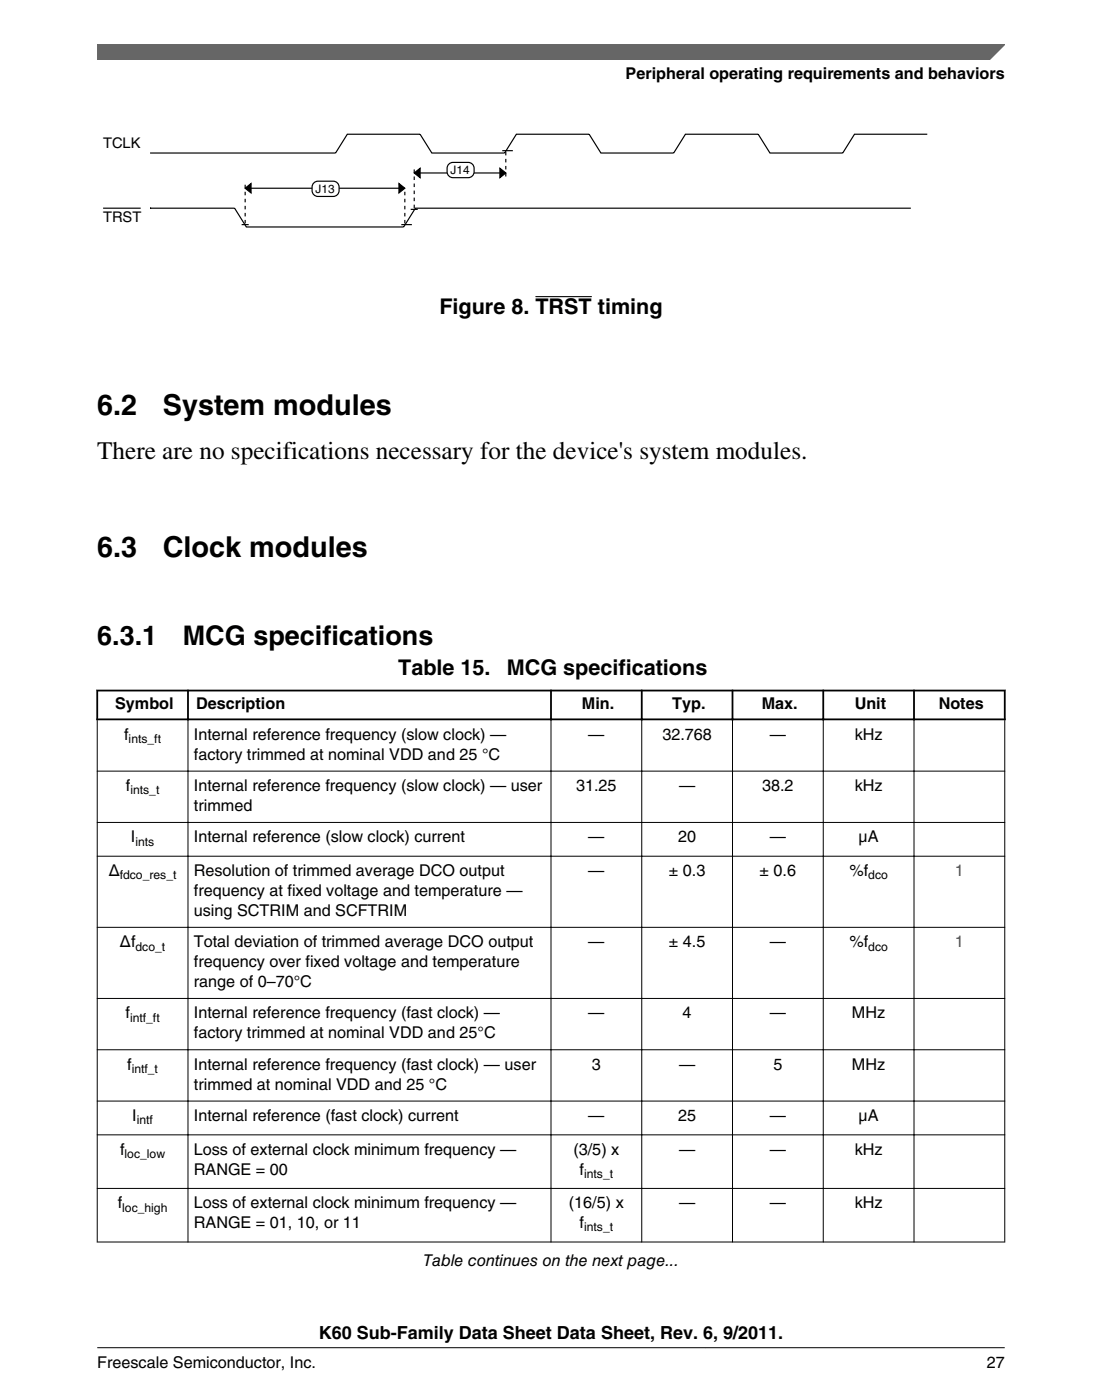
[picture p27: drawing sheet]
<svg xmlns="http://www.w3.org/2000/svg" width="216mm" height="274mm" viewBox="0 0 216 274" stroke-linecap="round" stroke-linejoin="round" font-family="sans-serif">
<defs><g id="words">
<g font-size="5.6">
<text x="19" y="81.3">6.2</text>
<text x="31.9" y="81.3">System modules</text>
<text x="19" y="109.1">6.3</text>
<text x="31.9" y="109.1">Clock modules</text>
</g>
<g font-size="5.3">
<text x="19" y="126.5">6.3.1</text>
<text x="35.8" y="126.5">MCG specifications</text>
</g>
<text font-size="4.9" x="19.1" y="90">There are no specifications necessary for the device's system modules.</text>
<g font-size="4.2">
<text x="86.1" y="61.4">Figure 8. TRST timing</text>
<text x="78" y="132.2">Table 15.</text>
<text x="99.3" y="132.2">MCG specifications</text>
</g>
<text font-size="3.5" x="62.5" y="262.3">K60 Sub-Family Data Sheet Data Sheet, Rev. 6, 9/2011.</text>
<g font-size="3.2">
<text x="122.6" y="15.5">Peripheral operating requirements and behaviors</text>
<text x="22.6" y="139">Symbol</text>
<text x="38.4" y="139">Description</text>
<text x="114" y="139">Min.</text>
<text x="131.7" y="139">Typ.</text>
<text x="149.2" y="139">Max.</text>
<text x="167.4" y="139">Unit</text>
<text x="183.9" y="139">Notes</text>
<text x="24.3" y="145">f</text>
<text x="38" y="145">Internal reference frequency (slow clock) —</text>
<text x="38" y="148.8">factory trimmed at nominal VDD and 25 °C</text>
<text x="115.3" y="145">—</text>
<text x="129.8" y="145">32.768</text>
<text x="150.8" y="145">—</text>
<text x="167.4" y="145">kHz</text>
<text x="24.7" y="155">f</text>
<text x="38" y="155">Internal reference frequency (slow clock) — user</text>
<text x="112.9" y="155">31.25</text>
<text x="133" y="155">—</text>
<text x="149.3" y="155">38.2</text>
<text x="167.4" y="155">kHz</text>
<text x="38" y="158.9">trimmed</text>
<text x="25.6" y="165.1">I</text>
<text x="38" y="165.1">Internal reference (slow clock) current</text>
<text x="115.3" y="165.1">—</text>
<text x="132.9" y="165.1">20</text>
<text x="150.8" y="165.1">—</text>
<text x="168.2" y="165.1">µA</text>
<text x="21.3" y="171.7">Δ</text>
<text x="38" y="171.7">Resolution of trimmed average DCO output</text>
<text x="115.3" y="171.7">—</text>
<text x="131" y="171.7">± 0.3</text>
<text x="148.8" y="171.7">± 0.6</text>
<text x="166.4" y="171.7">%f</text>
<text x="38" y="175.6">frequency at fixed voltage and temperature —</text>
<text x="38" y="179.4">using SCTRIM and SCFTRIM</text>
<text x="23.5" y="185.6">Δf</text>
<text x="38" y="185.6">Total deviation of trimmed average DCO output</text>
<text x="115.3" y="185.6">—</text>
<text x="131" y="185.6">± 4.5</text>
<text x="150.8" y="185.6">—</text>
<text x="166.4" y="185.6">%f</text>
<text x="38" y="189.5">frequency over fixed voltage and temperature</text>
<text x="38" y="193.4">range of 0–70°C</text>
<text x="24.6" y="199.6">f</text>
<text x="38" y="199.6">Internal reference frequency (fast clock) —</text>
<text x="38" y="203.4">factory trimmed at nominal VDD and 25°C</text>
<text x="115.3" y="199.6">—</text>
<text x="133.7" y="199.6">4</text>
<text x="150.8" y="199.6">—</text>
<text x="166.9" y="199.6">MHz</text>
<text x="24.9" y="209.6">f</text>
<text x="38" y="209.6">Internal reference frequency (fast clock) — user</text>
<text x="116" y="209.6">3</text>
<text x="133" y="209.6">—</text>
<text x="151.5" y="209.6">5</text>
<text x="166.9" y="209.6">MHz</text>
<text x="38" y="213.5">trimmed at nominal VDD and 25 °C</text>
<text x="25.9" y="219.7">I</text>
<text x="38" y="219.7">Internal reference (fast clock) current</text>
<text x="115.3" y="219.7">—</text>
<text x="132.9" y="219.7">25</text>
<text x="150.8" y="219.7">—</text>
<text x="168.2" y="219.7">µA</text>
<text x="23.5" y="226.3">f</text>
<text x="38" y="226.3">Loss of external clock minimum frequency —</text>
<text x="112.3" y="226.3">(3/5) x</text>
<text x="133" y="226.3">—</text>
<text x="150.8" y="226.3">—</text>
<text x="167.4" y="226.3">kHz</text>
<text x="38" y="230.2">RANGE = 00</text>
<text x="113.6" y="230.2">f</text>
<text x="23.1" y="236.8">f</text>
<text x="38" y="236.8">Loss of external clock minimum frequency —</text>
<text x="111.5" y="236.8">(16/5) x</text>
<text x="133" y="236.8">—</text>
<text x="150.8" y="236.8">—</text>
<text x="167.4" y="236.8">kHz</text>
<text x="38" y="240.7">RANGE = 01, 10, or 11</text>
<text x="113.6" y="240.7">f</text>
<text x="82.9" y="248">Table continues on the next page...</text>
<text x="19" y="268">Freescale Semiconductor, Inc.</text>
<text x="193.3" y="268">27</text>
</g>
<g font-size="3.2" fill="#00f">
<text x="187.1" y="171.7">1</text>
<text x="187.1" y="185.6">1</text>
</g>
<g font-size="2.9">
<text x="20.2" y="29.1">TCLK</text>
<text x="20.2" y="43.6">TRST</text>
</g>
<g font-size="2.4">
<text x="25.2" y="145.6">ints_ft</text>
<text x="25.5" y="155.6">ints_t</text>
<text x="26.5" y="165.7">ints</text>
<text x="23.5" y="172.3">fdco_res_t</text>
<text x="170.1" y="172.3">dco</text>
<text x="26.6" y="186.3">dco_t</text>
<text x="170.1" y="186.3">dco</text>
<text x="25.5" y="200.2">intf_ft</text>
<text x="25.8" y="210.2">intf_t</text>
<text x="26.8" y="220.3">intf</text>
<text x="24.4" y="226.9">loc_low</text>
<text x="114.4" y="230.8">ints_t</text>
<text x="23.9" y="237.4">loc_high</text>
<text x="114.4" y="241.3">ints_t</text>
</g>
<g font-size="2.3">
<text x="88.3" y="34.1">J14</text>
<text x="61.8" y="37.8">J13</text>
</g>
</g></defs>
<g fill="none" stroke="#000" stroke-width=".23">
<path d="M48 36.9l1.2-.9v1.8zM48 36.9h31.3M78.2 36l1.1 .9-1.1 .9zM81.2 33.9l1.1-.9v1.8zM81.2 33.9h17.9M97.9 33l1.2 .9-1.2 .9zM98.4 29.5h2.1M181.7 26.3h-14.3l-2.3 3.7h-14.3l-2.3-3.7h-14.2l-2.3 3.7h-14.3l-2.3-3.7h-14.2l-2.3 3.7h-14.3l-2.3-3.7h-14.3l-2.3 3.7h-36.3M29.4 40.8h.1M29.4 40.8h16.6l2.3 3.7h30.8l2.3-3.7h97M47.3 44h1.4M78.6 44h2.1"/>
<path d="M80.5 41h1.3"/>
</g>
<path d="M48 36.9l1.2-.9v1.8zM78.2 36l1.1 .9-1.1 .9zM81.2 33.9l1.1-.9v1.8zM97.9 33l1.2 .9-1.2 .9z" fill="#000"/>
<path d="M48 36.2v7.8M79.3 37.6v6.4M81.2 33.2v7.8M99.1 34.6v-5.1" fill="none" stroke="#000" stroke-width=".23" stroke-dasharray=".7 .7" stroke-linecap="butt"/>
<path d="M87.8 32.3l.6-.4 .3-.1h3a1.34 1.34 0 0 1 1.2 1.9 1.15 1.15 0 0 1-1.2 1.1h-3a1.34 1.34 0 0 1-1.1-1.8z" fill="#fff"/>
<path d="M87.8 32.3l.6-.4 .3-.1h3a1.34 1.34 0 0 1 1.2 1.9 1.15 1.15 0 0 1-1.2 1.1h-3a1.34 1.34 0 0 1-1.1-1.8z" fill="none" stroke="#000" stroke-width=".23"/>
<path d="M61.4 36l.5-.4 .4-.1h3a1.34 1.34 0 0 1 1.1 1.8 1.15 1.15 0 0 1-1.1 1.2h-3a1.34 1.34 0 0 1-1.2-1.8z" fill="#fff"/>
<path d="M61.4 36l.5-.4 .4-.1h3a1.34 1.34 0 0 1 1.1 1.8 1.15 1.15 0 0 1-1.1 1.2h-3a1.34 1.34 0 0 1-1.2-1.8zM20.2 40.8h7.4" fill="none" stroke="#000" stroke-width=".23"/>
<path d="M104.9 58.1h11" fill="none" stroke="#000" stroke-width=".21"/>
<g fill="#fff">
<path d="M19 128.6h177.8v120.5h-177.8z" fill-rule="evenodd"/>
<path d="M19.2 135.5h17.5v5.3h-17.5z" fill-rule="evenodd"/>
<path d="M37 135.5h70.8v5.3h-70.8z" fill-rule="evenodd"/>
<path d="M108.1 135.5h17.5v5.3h-17.5z" fill-rule="evenodd"/>
<path d="M125.9 135.5h17.4v5.3h-17.4z" fill-rule="evenodd"/>
<path d="M143.7 135.5h17.4v5.3h-17.4z" fill-rule="evenodd"/>
<path d="M161.5 135.5h17.4v5.3h-17.4z" fill-rule="evenodd"/>
<path d="M179.2 135.5h17.5v5.3h-17.5z" fill-rule="evenodd"/>
<path d="M19.1 141.1h17.6v9.9h-17.6z" fill-rule="evenodd"/>
<path d="M36.9 141.1h71v9.9h-71z" fill-rule="evenodd"/>
<path d="M108 141.1h17.6v9.9h-17.6z" fill-rule="evenodd"/>
<path d="M125.8 141.1h17.6v9.9h-17.6z" fill-rule="evenodd"/>
<path d="M143.6 141.1h17.6v9.9h-17.6z" fill-rule="evenodd"/>
<path d="M161.4 141.1h17.6v9.9h-17.6z" fill-rule="evenodd"/>
<path d="M179.2 141.1h17.6v9.9h-17.6z" fill-rule="evenodd"/>
<path d="M19.1 151.2h17.6v9.9h-17.6z" fill-rule="evenodd"/>
<path d="M36.9 151.2h71v9.9h-71z" fill-rule="evenodd"/>
<path d="M108 151.2h17.6v9.9h-17.6z" fill-rule="evenodd"/>
<path d="M125.8 151.2h17.6v9.9h-17.6z" fill-rule="evenodd"/>
<path d="M143.6 151.2h17.6v9.9h-17.6z" fill-rule="evenodd"/>
<path d="M161.4 151.2h17.6v9.9h-17.6z" fill-rule="evenodd"/>
<path d="M179.2 151.2h17.6v9.9h-17.6z" fill-rule="evenodd"/>
<path d="M19.1 161.2h17.6v6.5h-17.6z" fill-rule="evenodd"/>
<path d="M36.9 161.2h71v6.5h-71z" fill-rule="evenodd"/>
<path d="M108 161.2h17.6v6.5h-17.6z" fill-rule="evenodd"/>
<path d="M125.8 161.2h17.6v6.5h-17.6z" fill-rule="evenodd"/>
<path d="M143.6 161.2h17.6v6.5h-17.6z" fill-rule="evenodd"/>
<path d="M161.4 161.2h17.6v6.5h-17.6z" fill-rule="evenodd"/>
<path d="M179.2 161.2h17.6v6.5h-17.6z" fill-rule="evenodd"/>
<path d="M19.1 167.9h17.6v13.7h-17.6z" fill-rule="evenodd"/>
<path d="M36.9 167.9h71v13.7h-71z" fill-rule="evenodd"/>
<path d="M108 167.9h17.6v13.7h-17.6z" fill-rule="evenodd"/>
<path d="M125.8 167.9h17.6v13.7h-17.6z" fill-rule="evenodd"/>
<path d="M143.6 167.9h17.6v13.7h-17.6z" fill-rule="evenodd"/>
<path d="M161.4 167.9h17.6v13.7h-17.6z" fill-rule="evenodd"/>
<path d="M179.2 167.9h17.6v13.7h-17.6z" fill-rule="evenodd"/>
<path d="M19.1 181.8h17.6v13.8h-17.6z" fill-rule="evenodd"/>
<path d="M36.9 181.8h71v13.8h-71z" fill-rule="evenodd"/>
<path d="M108 181.8h17.6v13.8h-17.6z" fill-rule="evenodd"/>
<path d="M125.8 181.8h17.6v13.8h-17.6z" fill-rule="evenodd"/>
<path d="M143.6 181.8h17.6v13.8h-17.6z" fill-rule="evenodd"/>
<path d="M161.4 181.8h17.6v13.8h-17.6z" fill-rule="evenodd"/>
<path d="M179.2 181.8h17.6v13.8h-17.6z" fill-rule="evenodd"/>
<path d="M19.1 195.7h17.6v9.9h-17.6z" fill-rule="evenodd"/>
<path d="M36.9 195.7h71v9.9h-71z" fill-rule="evenodd"/>
<path d="M108 195.7h17.6v9.9h-17.6z" fill-rule="evenodd"/>
<path d="M125.8 195.7h17.6v9.9h-17.6z" fill-rule="evenodd"/>
<path d="M143.6 195.7h17.6v9.9h-17.6z" fill-rule="evenodd"/>
<path d="M161.4 195.7h17.6v9.9h-17.6z" fill-rule="evenodd"/>
<path d="M179.2 195.7h17.6v9.9h-17.6z" fill-rule="evenodd"/>
<path d="M19.1 205.8h17.6v9.9h-17.6z" fill-rule="evenodd"/>
<path d="M36.9 205.8h71v9.9h-71z" fill-rule="evenodd"/>
<path d="M108 205.8h17.6v9.9h-17.6z" fill-rule="evenodd"/>
<path d="M125.8 205.8h17.6v9.9h-17.6z" fill-rule="evenodd"/>
<path d="M143.6 205.8h17.6v9.9h-17.6z" fill-rule="evenodd"/>
<path d="M161.4 205.8h17.6v9.9h-17.6z" fill-rule="evenodd"/>
<path d="M179.2 205.8h17.6v9.9h-17.6z" fill-rule="evenodd"/>
<path d="M19.1 215.8h17.6v6.5h-17.6z" fill-rule="evenodd"/>
<path d="M36.9 215.8h71v6.5h-71z" fill-rule="evenodd"/>
<path d="M108 215.8h17.6v6.5h-17.6z" fill-rule="evenodd"/>
<path d="M125.8 215.8h17.6v6.5h-17.6z" fill-rule="evenodd"/>
<path d="M143.6 215.8h17.6v6.5h-17.6z" fill-rule="evenodd"/>
<path d="M161.4 215.8h17.6v6.5h-17.6z" fill-rule="evenodd"/>
<path d="M179.2 215.8h17.6v6.5h-17.6z" fill-rule="evenodd"/>
<path d="M19.1 222.5h17.6v10.3h-17.6z" fill-rule="evenodd"/>
<path d="M36.9 222.5h71v10.3h-71z" fill-rule="evenodd"/>
<path d="M108 222.5h17.6v10.3h-17.6z" fill-rule="evenodd"/>
<path d="M125.8 222.5h17.6v10.3h-17.6z" fill-rule="evenodd"/>
<path d="M143.6 222.5h17.6v10.3h-17.6z" fill-rule="evenodd"/>
<path d="M161.4 222.5h17.6v10.3h-17.6z" fill-rule="evenodd"/>
<path d="M179.2 222.5h17.6v10.3h-17.6z" fill-rule="evenodd"/>
<path d="M19.1 233h17.6v10.3h-17.6z" fill-rule="evenodd"/>
<path d="M36.9 233h71v10.3h-71z" fill-rule="evenodd"/>
<path d="M108 233h17.6v10.3h-17.6z" fill-rule="evenodd"/>
<path d="M125.8 233h17.6v10.3h-17.6z" fill-rule="evenodd"/>
<path d="M143.6 233h17.6v10.3h-17.6z" fill-rule="evenodd"/>
<path d="M161.4 233h17.6v10.3h-17.6z" fill-rule="evenodd"/>
<path d="M179.2 233h17.6v10.3h-17.6z" fill-rule="evenodd"/>
</g>
<path d="M18.9 135.3h178.1M19 135.1v6M36.8 135.1v6M107.9 135.1v6M125.7 135.1v6M143.5 135.1v6M161.3 135.1v6M179.1 135.1v6M196.8 135.1v6M18.9 141h178.1" fill="none" stroke="#000" stroke-width=".35"/>
<g fill="none" stroke="#000" stroke-width=".2">
<path d="M19 151.1h177.9M19 141.1v102.4M36.8 140.7v102.8M107.9 140.7v102.8M125.7 140.7v102.8M143.5 140.7v102.8M161.3 140.7v102.8M179.1 140.7v102.8M196.8 141.1v102.4M19 161.2h177.9M19 167.8h177.9M19 181.7h177.9"/>
<path d="M19 195.6h177.9M19 205.7h177.9M19 215.7h177.9M19 222.4h177.9M19 232.9h177.9M19 243.4h177.9"/>
</g>
<path d="M19 8.7h177.8l-5.6 3h-172.2z" fill="#666"/>
<path d="M19 11.7v-3h177.8l-3 3" fill="none" stroke="#666" stroke-width=".28"/>
<path d="M19 264.1h177.8" fill="none" stroke="#000" stroke-width=".2"/>
<use href="#words"/>
</svg>
